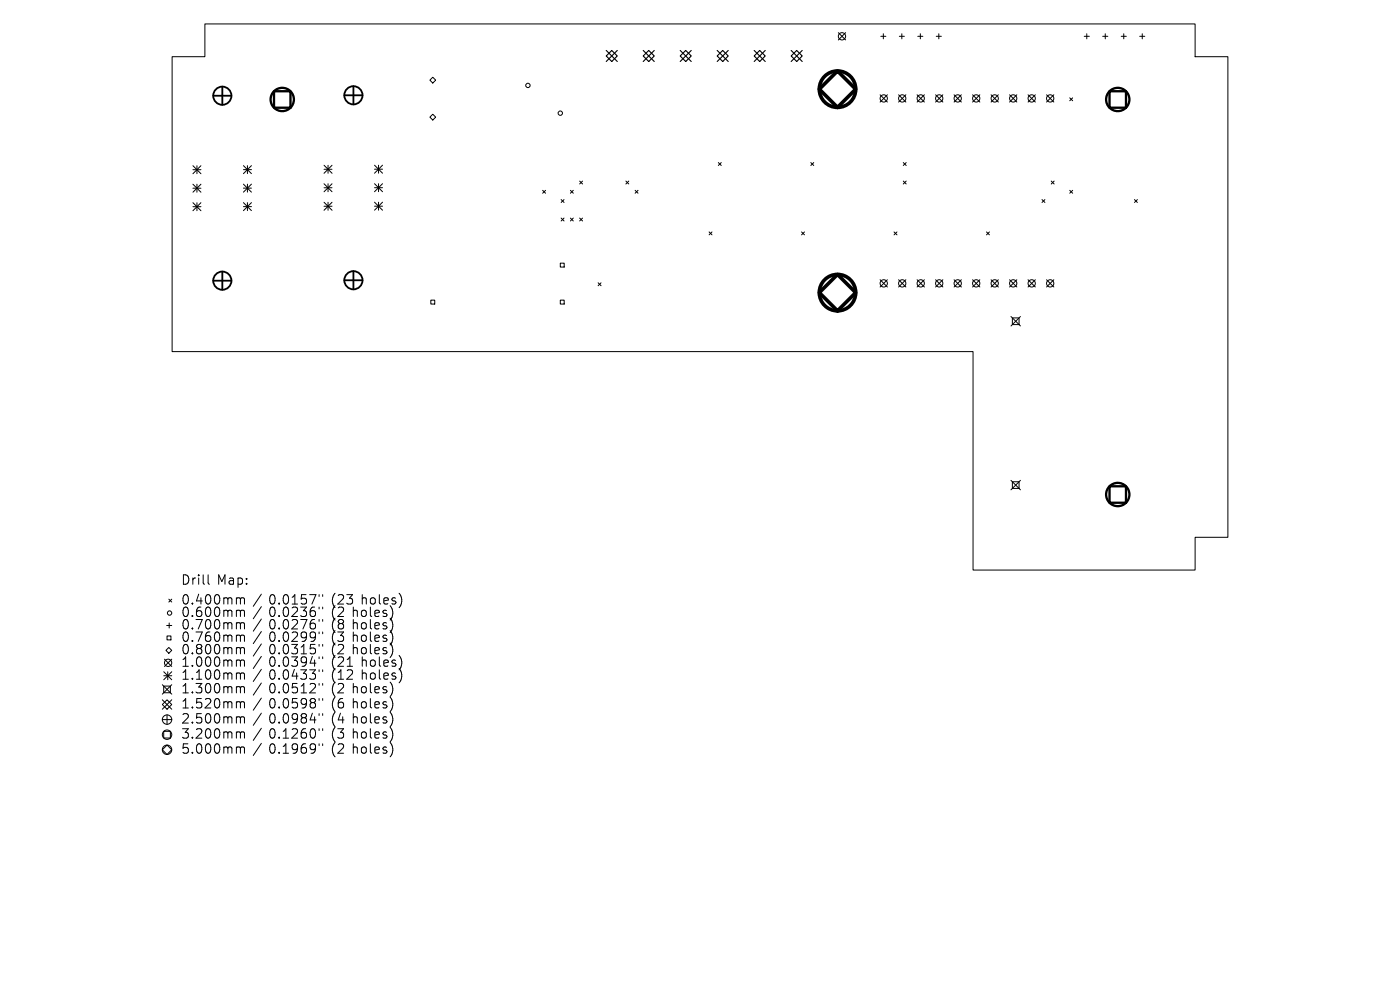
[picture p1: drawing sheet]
<svg xmlns="http://www.w3.org/2000/svg" width="297mm" height="210mm" viewBox="0 0 297 210" stroke-linecap="round" stroke-linejoin="round" font-family="sans-serif">
<defs><g id="words">
<g font-size="2.8">
<text x="38.4" y="124.5">Drill</text>
<text x="46" y="124.5">Map:</text>
<text x="38.4" y="128.7">0.400mm</text>
<text x="38.4" y="131.3">0.600mm</text>
<text x="57" y="128.7">0.0157&quot;</text>
<text x="57" y="131.3">0.0236&quot;</text>
<text x="70.3" y="128.7">(23</text>
<text x="70.3" y="131.3">(2</text>
<text x="74.9" y="131.3">holes)</text>
<text x="76.8" y="128.7">holes)</text>
<text x="38.4" y="133.9">0.700mm</text>
<text x="38.4" y="136.6">0.760mm</text>
<text x="57" y="133.9">0.0276&quot;</text>
<text x="57" y="136.6">0.0299&quot;</text>
<text x="70.3" y="133.9">(8</text>
<text x="70.3" y="136.6">(3</text>
<text x="74.9" y="133.9">holes)</text>
<text x="74.9" y="136.6">holes)</text>
<text x="38.4" y="139.2">0.800mm</text>
<text x="38.4" y="141.9">1.000mm</text>
<text x="57" y="139.2">0.0315&quot;</text>
<text x="57" y="141.9">0.0394&quot;</text>
<text x="70.3" y="139.2">(2</text>
<text x="70.3" y="141.9">(21</text>
<text x="74.9" y="139.2">holes)</text>
<text x="76.8" y="141.9">holes)</text>
<text x="38.4" y="144.6">1.100mm</text>
<text x="38.4" y="147.5">1.300mm</text>
<text x="57" y="144.6">0.0433&quot;</text>
<text x="57" y="147.5">0.0512&quot;</text>
<text x="70.3" y="144.6">(12</text>
<text x="70.3" y="147.5">(2</text>
<text x="74.9" y="147.5">holes)</text>
<text x="76.8" y="144.6">holes)</text>
<text x="38.4" y="150.7">1.520mm</text>
<text x="38.4" y="153.9">2.500mm</text>
<text x="57" y="150.7">0.0598&quot;</text>
<text x="57" y="153.9">0.0984&quot;</text>
<text x="70.3" y="150.7">(6</text>
<text x="70.3" y="153.9">(4</text>
<text x="74.9" y="150.7">holes)</text>
<text x="74.9" y="153.9">holes)</text>
<text x="38.4" y="157.1">3.200mm</text>
<text x="38.4" y="160.3">5.000mm</text>
<text x="57" y="157.1">0.1260&quot;</text>
<text x="57" y="160.3">0.1969&quot;</text>
<text x="70.3" y="157.1">(3</text>
<text x="70.3" y="160.3">(2</text>
<text x="74.9" y="157.1">holes)</text>
<text x="74.9" y="160.3">holes)</text>
</g>
</g></defs>
<g fill="none" stroke="#000" stroke-width=".21">
<path d="M43.5 5.1h210v6.9h7v102h-7v6.9h-47.1v-46.3h-169.9v-62.6h7zM91.8 16.4l.6 .6-.6 .6-.6-.6zM177.8 6.9l1.6 1.6M179.4 6.9l-1.6 1.6M186.9 7.7h1M187.4 7.2v1M190.8 7.7h1.1M191.3 7.2v1M194.7 7.7h1.1M195.2 7.2v1M198.6 7.7h1.1M199.2 7.2v1"/>
<path d="M230 7.7h1.1M230.6 7.2v1M233.9 7.7h1.1M234.5 7.2v1M237.9 7.7h1M238.4 7.2v1M241.8 7.7h1.1M242.3 7.2v1M40.9 35.2l1.7 1.7M40.9 36h1.7M40.9 39.1l1.7 1.7M40.9 39.9h1.7"/>
<path d="M41.8 35.2v1.7M41.8 39.1v1.7M42.6 35.2l-1.7 1.7M42.6 39.1l-1.7 1.7M51.6 36h1.7M51.6 35.1l1.7 1.7M51.6 39.1l1.7 1.7M51.6 39.9h1.7M52.5 35.1v1.7M52.5 39.1v1.7M53.3 35.1l-1.7 1.7M53.3 39.1l-1.7 1.7"/>
<path d="M68.7 35.1l1.7 1.7M68.7 35.9h1.7M68.7 39l1.7 1.7M68.7 39.8h1.7M69.6 35.1v1.7M69.6 39v1.7M70.4 35.1l-1.7 1.7M70.4 39l-1.7 1.7M79.5 35.9h1.7M79.5 39.8h1.7M79.5 35l1.7 1.7M79.5 39l1.7 1.7"/>
<path d="M80.3 35v1.7M80.3 39v1.7M81.2 35l-1.7 1.7M81.2 39l-1.7 1.7M91.8 24.2l.6 .6-.6 .7-.6-.7zM123 38.4l.6 .6M123.6 38.4l-.6 .6M132.8 38.4l.6 .6M133.4 38.4l-.6 .6M152.4 34.5l.6 .6M153 34.5l-.6 .6M172 34.5l.6 .6"/>
<path d="M172.6 34.5l-.6 .6M186.7 20.1l1.6 1.6M188.3 20.1l-1.6 1.6M190.6 20.1l1.6 1.6M191.6 34.5l.6 .6M191.6 38.4l.6 .6M192.2 20.1l-1.6 1.6M192.2 34.5l-.6 .6M192.2 38.4l-.6 .6M194.6 20.1l1.5 1.6M196.1 20.1l-1.5 1.6M198.5 20.1l1.5 1.6"/>
<path d="M200 20.1l-1.5 1.6M202.4 20.1l1.5 1.6M203.9 20.1l-1.5 1.6M206.3 20.1l1.6 1.6M207.9 20.1l-1.6 1.6M210.2 20.1l1.6 1.6M211.8 20.1l-1.6 1.6M214.2 20.1l1.5 1.6M215.7 20.1l-1.5 1.6M218.1 20.1l1.5 1.6M219.6 20.1l-1.5 1.6M222 20.1l1.6 1.6"/>
<path d="M223 38.4l.6 .6M223.6 20.1l-1.6 1.6M223.6 38.4l-.6 .6M226.9 20.8l.7 .6M227.6 20.8l-.7 .6M40.9 43l1.7 1.7M40.9 43.8h1.7M41.8 43v1.7M42.6 43l-1.7 1.7M51.6 43l1.7 1.7M51.6 43.8h1.7M52.5 43v1.7"/>
<path d="M53.3 43l-1.7 1.7M68.7 42.9l1.7 1.7M68.7 43.8h1.7M69.6 42.9v1.7M70.4 42.9l-1.7 1.7M79.5 43.7h1.7M79.5 42.9l1.7 1.7M80.3 42.9v1.7M81.2 42.9l-1.7 1.7M115.1 40.4l.6 .6M115.7 40.4l-.6 .6M118.9 55.8h.8v.9h-.8z"/>
<path d="M119 42.3l.7 .7M119 46.3l.7 .6M119.7 42.3l-.7 .7M119.7 46.3l-.7 .6M121 40.4l.6 .6M121 46.3l.6 .6M121.6 40.4l-.6 .6M121.6 46.3l-.6 .6M123 46.3l.6 .6M123.6 46.3l-.6 .6M126.9 60l.6 .6M127.5 60l-.6 .6"/>
<path d="M134.7 40.4l.7 .6M135.4 40.4l-.7 .6M150.4 49.2l.6 .6M151 49.2l-.6 .6M170 49.2l.7 .6M170.7 49.2l-.7 .6M186.7 59.3l1.6 1.6M188.3 59.3l-1.6 1.6M189.7 49.2l.6 .6M190.3 49.2l-.6 .6M190.6 59.3l1.6 1.6M192.2 59.3l-1.6 1.6"/>
<path d="M194.6 59.3l1.5 1.6M196.1 59.3l-1.5 1.6M198.5 59.3l1.5 1.6M200 59.3l-1.5 1.6M202.4 59.3l1.5 1.6M203.9 59.3l-1.5 1.6M206.3 59.3l1.6 1.6M207.9 59.3l-1.6 1.6M209.3 49.2l.6 .6M209.9 49.2l-.6 .6M210.2 59.3l1.6 1.6M211.8 59.3l-1.6 1.6"/>
<path d="M214.2 59.3l1.5 1.6M215.7 59.3l-1.5 1.6M218.1 59.3l1.5 1.6M219.6 59.3l-1.5 1.6M221.1 42.3l.6 .7M221.7 42.3l-.6 .7M222 59.3l1.6 1.6M223.6 59.3l-1.6 1.6M226.9 40.4l.7 .6M227.6 40.4l-.7 .6M240.7 42.3l.6 .7M241.3 42.3l-.6 .7"/>
<path d="M91.4 63.7h.8v.8h-.8zM118.9 63.7h.8v.8h-.8zM214.5 67.1l2 2M214.8 67.4h1.4v1.5h-1.4zM216.5 67.1l-2 2M214.5 101.9l2 2M214.8 102.2h1.4v1.4h-1.4zM216.5 101.9l-2 2M34.9 139.8l1.5 1.6M35.2 138l.6-.7 .6 .7-.6 .6zM35.4 132.7h1M35.4 134.9h.9v.8h-.9z"/>
<path d="M35.8 127.1l.6 .6M35.9 132.1v1.1M36.4 127.1l-.6 .6M36.4 139.8l-1.5 1.6M44.2 121.9v1.8l.2 .2M50.7 126.8l.3 .3M50.7 129.4l.3 .3M50.7 132.1l.3 .3M50.7 134.7l.3 .3M50.7 137.4l.3 .3M51 127.1v1M51 129.7v1.1"/>
<path d="M51 132.4v1M51 135v1.1M51 137.7v1M51 127.1l.3-.3 .5 .1 .1 1.2M51 129.7l.3-.3 .5 .1 .1 1.3M51 132.4l.3-.3 .5 .1 .1 1.2M51 135l.3-.3 .5 .1 .1 1.3M51 137.7l.3-.3 .5 .1 .1 1.2M55.4 126l-1.7 2.6M55.4 128.7l-1.7 2.6M55.4 131.3l-1.7 2.6M55.4 134l-1.7 2.5"/>
<path d="M55.4 136.6l-1.7 2.6M55.4 139.2l-1.7 2.6M67.7 126.1v.4M67.7 128.8v.4M67.7 131.4v.4M67.7 134.1v.3M67.7 136.7v.4M67.7 139.3v.4M68.5 126.1v.4M68.5 128.8v.4M68.5 131.4v.4M68.5 134.1v.3"/>
<path d="M68.5 136.7v.4M68.5 139.3v.4M83.2 132v1.3M83.2 134.6v1.4M83.2 137.3v1.3M83.3 129.8l-.1 .9M85.1 126.7v1.3M85.1 139.9v1.3M34.4 145.2l2 2M34.4 148.4l2 2M34.4 152.6h2M34.7 145.5h1.4v1.5h-1.4z"/>
<path d="M34.7 155.1h1.4v1.5h-1.4zM34.7 142.5l1.7 1.7M34.7 143.3h1.7M35.4 148.4l1 1-1 1-1-1zM35.4 158l1 1-1 1-1-1zM35.4 151.6v2M35.6 142.5v1.7M36.4 142.5l-1.7 1.7M36.4 145.2l-2 2M36.4 148.4l-2 2M50.7 140l.3 .3M50.7 142.8l.3 .2"/>
<path d="M50.7 145.6l.3 .3M50.7 148.8l.3 .3M50.7 152l.3 .3M50.7 155.2l.3 .3M50.7 158.4l.3 .3M51 140.3v1M51 143v1.1M51 145.9v1.1M51 149.1v1.1M51 152.3v1.1M51 155.5v1.1M51 158.7v1.1"/>
<path d="M51 140.3l.3-.3 .5 .1 .1 1.2M51 143l.3-.2h.5l.1 1.3M51 145.9l.3-.3 .5 .1 .1 1.3M51 149.1l.3-.3 .5 .1 .1 1.3M51 152.3l.3-.3 .5 .1 .1 1.3M51 155.5l.3-.3 .5 .1 .1 1.3M51 158.7l.3-.3 .5 .1 .1 1.3M55.4 142l-1.7 2.6M55.4 144.9l-1.7 2.6M55.4 148.1l-1.7 2.6M55.4 151.3l-1.7 2.6M55.4 154.5l-1.7 2.6"/>
<path d="M55.4 157.7l-1.7 2.6M67.7 142.1v.4M67.7 145v.4M67.7 148.2v.4M67.7 151.4v.4M67.7 154.6v.4M67.7 157.8v.4M68.5 142.1v.4M68.5 145v.4M68.5 148.2v.4M68.5 151.4v.4M68.5 154.6v.4"/>
<path d="M68.5 157.8v.4M73.7 141.3h1.1M83.2 148.8v1.3M83.2 152v1.3M83.2 155.2v1.3M83.2 158.4v1.3M83.3 146l-.1 .9M85.1 142.7v1.3"/>
<circle cx="112" cy="18.1" r=".46"/>
<circle cx="178.6" cy="7.7" r=".77"/>
<circle cx="118.9" cy="24" r=".46"/>
<circle cx="187.5" cy="20.9" r=".77"/>
<circle cx="191.4" cy="20.9" r=".77"/>
<circle cx="195.3" cy="20.9" r=".77"/>
<circle cx="199.3" cy="20.9" r=".77"/>
<circle cx="203.2" cy="20.9" r=".77"/>
<circle cx="207.1" cy="20.9" r=".77"/>
<circle cx="211" cy="20.9" r=".77"/>
<circle cx="214.9" cy="20.9" r=".77"/>
<circle cx="218.9" cy="20.9" r=".77"/>
<circle cx="222.8" cy="20.9" r=".77"/>
<circle cx="187.5" cy="60.1" r=".77"/>
<circle cx="191.4" cy="60.1" r=".77"/>
<circle cx="195.3" cy="60.1" r=".77"/>
<circle cx="199.3" cy="60.1" r=".77"/>
<circle cx="203.2" cy="60.1" r=".77"/>
<circle cx="207.1" cy="60.1" r=".77"/>
<circle cx="211" cy="60.1" r=".77"/>
<circle cx="214.9" cy="60.1" r=".77"/>
<circle cx="218.9" cy="60.1" r=".77"/>
<circle cx="222.8" cy="60.1" r=".77"/>
<circle cx="36" cy="130" r=".46"/>
<circle cx="35.4" cy="152.6" r="1"/>
<circle cx="35.4" cy="159" r="1"/>
<circle cx="35.4" cy="155.8" r="1"/>
<circle cx="35.7" cy="140.6" r=".77"/>
</g>
<g fill="none" stroke="#000" stroke-width=".23">
<path d="M128.6 10.7l2.4 2.3M129.8 10.7l1.2 1.2-1.2 1.1-1.2-1.1zM131 10.7l-2.4 2.3M136.5 10.7l2.3 2.3M137.6 10.7l1.2 1.2-1.2 1.1-1.1-1.1zM138.8 10.7l-2.3 2.3M144.3 11.9l1.2-1.2 1.1 1.2-1.1 1.1zM144.3 10.7l2.3 2.3M146.6 10.7l-2.3 2.3M152.1 10.7l2.4 2.3M153.3 10.7l1.2 1.2-1.2 1.1-1.2-1.1zM154.5 10.7l-2.4 2.3"/>
<path d="M160 10.7l2.3 2.3M161.2 10.7l1.1 1.2-1.1 1.1-1.2-1.1zM162.3 10.7l-2.3 2.3M167.8 10.7l2.4 2.3M169 10.7l1.2 1.2-1.2 1.1-1.2-1.1zM170.2 10.7l-2.4 2.3"/>
</g>
<g fill="none" stroke="#000" stroke-width=".39">
<path d="M47.2 18.4v3.8M75 18.3v3.8M45.2 20.3h3.9M73 20.2h3.9M45.2 59.5h3.9M47.2 57.6v3.9M73 59.4h3.9M75 57.5v3.9"/>
<circle cx="47.2" cy="20.3" r="1.93"/>
<circle cx="75" cy="20.2" r="1.93"/>
<circle cx="47.2" cy="59.5" r="1.93"/>
<circle cx="75" cy="59.4" r="1.93"/>
</g>
<g fill="none" stroke="#000" stroke-width=".49">
<path d="M58.1 19.4h3.5v3.5h-3.5zM235.4 19.4h3.5v3.5h-3.5zM235.4 103.2h3.5v3.4h-3.5z"/>
<circle cx="59.9" cy="21.1" r="2.47"/>
<circle cx="237.1" cy="21.1" r="2.47"/>
<circle cx="237.1" cy="104.9" r="2.47"/>
</g>
<g fill="none" stroke="#000" stroke-width=".77">
<path d="M173.8 18.9l3.9-3.8 3.8 3.8-3.8 3.9zM173.8 62.1l3.9-3.9 3.8 3.9-3.8 3.8z"/>
<circle cx="177.7" cy="18.9" r="3.9"/>
<circle cx="177.7" cy="62.1" r="3.9"/>
</g>
<use href="#words"/>
</svg>
